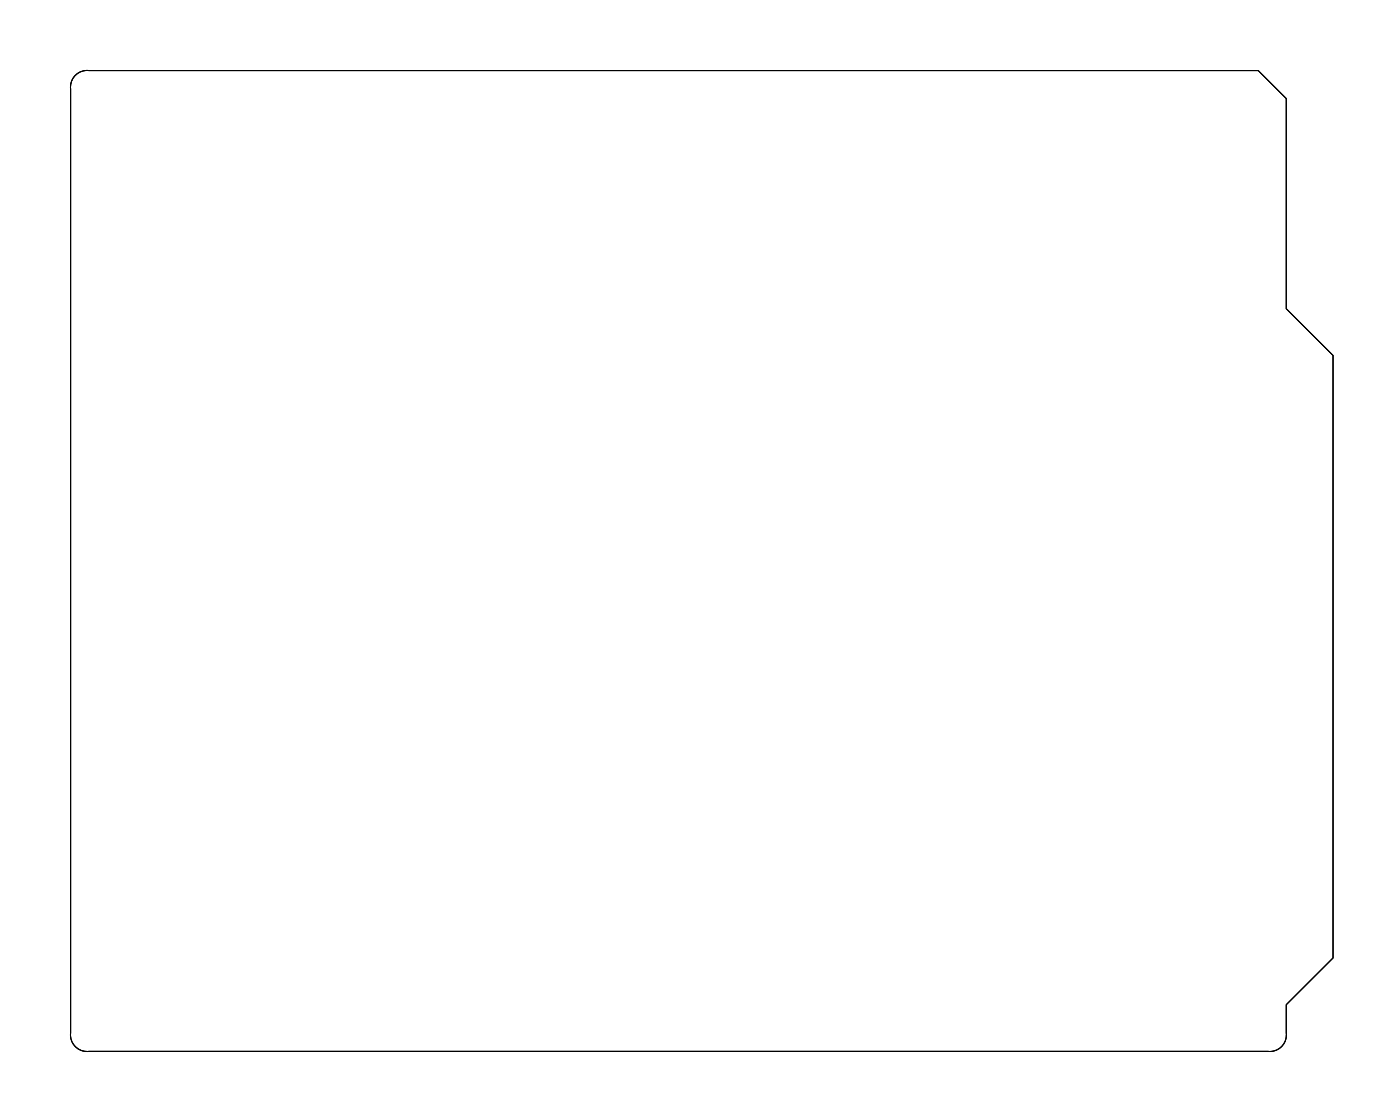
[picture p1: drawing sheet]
<svg xmlns="http://www.w3.org/2000/svg" width="76mm" height="61mm" viewBox="0 0 76 61" stroke-linecap="round" stroke-linejoin="round" font-family="sans-serif">
<path d="M4 4.2a.9 .9 0 0 1 .8-.4h63.4l1.5 1.5v11.4l2.5 2.6v32.6l-2.5 2.5v1.6a.9 .9 0 0 1-1 1h-63.9a.9 .9 0 0 1-1-1v-51.2l.1-.3z" fill="none" stroke="#000" stroke-width=".05"/>
<circle cx="27.6" cy="29.1" r=".6" fill="#fff"/>
<circle cx="27.6" cy="29.1" r=".6" fill="none" stroke="#fff" stroke-width=".65" stroke-linecap="butt"/>
<path d="M27 28.5h1.2v1.2h-1.2z" fill="#fff"/>
<path d="M27 28.5h1.2v1.2h-1.2z" fill="none" stroke="#fff" stroke-width=".65" stroke-linecap="butt"/>
<circle cx="30.1" cy="29.1" r=".6" fill="#fff"/>
<circle cx="30.1" cy="29.1" r=".6" fill="none" stroke="#fff" stroke-width=".65" stroke-linecap="butt"/>
<path d="M49.7 32.1h1.4v1.5h-1.4z" fill="#fff"/>
<path d="M49.7 32.1h1.4v1.5h-1.4z" fill="none" stroke="#fff" stroke-width=".69" stroke-linecap="butt"/>
<circle cx="47.9" cy="32.9" r=".72" fill="#fff"/>
<circle cx="47.9" cy="32.9" r=".72" fill="none" stroke="#fff" stroke-width=".69" stroke-linecap="butt"/>
<circle cx="47.9" cy="30.3" r=".72" fill="#fff"/>
<circle cx="47.9" cy="30.3" r=".72" fill="none" stroke="#fff" stroke-width=".69" stroke-linecap="butt"/>
<circle cx="47.9" cy="27.8" r=".72" fill="#fff"/>
<circle cx="47.9" cy="27.8" r=".72" fill="none" stroke="#fff" stroke-width=".69" stroke-linecap="butt"/>
<circle cx="50.4" cy="32.9" r=".72" fill="#fff"/>
<circle cx="50.4" cy="32.9" r=".72" fill="none" stroke="#fff" stroke-width=".69" stroke-linecap="butt"/>
<circle cx="50.4" cy="30.3" r=".72" fill="#fff"/>
<circle cx="50.4" cy="30.3" r=".72" fill="none" stroke="#fff" stroke-width=".69" stroke-linecap="butt"/>
<circle cx="50.4" cy="27.8" r=".72" fill="#fff"/>
<circle cx="50.4" cy="27.8" r=".72" fill="none" stroke="#fff" stroke-width=".69" stroke-linecap="butt"/>
<circle cx="57" cy="54.5" r=".66" fill="#fff"/>
<circle cx="57" cy="54.5" r=".66" fill="none" stroke="#fff" stroke-width=".61" stroke-linecap="butt"/>
<circle cx="59.6" cy="54.5" r=".66" fill="#fff"/>
<circle cx="59.6" cy="54.5" r=".66" fill="none" stroke="#fff" stroke-width=".61" stroke-linecap="butt"/>
<circle cx="62.1" cy="54.5" r=".66" fill="#fff"/>
<circle cx="62.1" cy="54.5" r=".66" fill="none" stroke="#fff" stroke-width=".61" stroke-linecap="butt"/>
<circle cx="64.6" cy="54.5" r=".66" fill="#fff"/>
<circle cx="64.6" cy="54.5" r=".66" fill="none" stroke="#fff" stroke-width=".61" stroke-linecap="butt"/>
<circle cx="67.2" cy="54.5" r=".66" fill="#fff"/>
<circle cx="67.2" cy="54.5" r=".66" fill="none" stroke="#fff" stroke-width=".61" stroke-linecap="butt"/>
<circle cx="45.3" cy="6.2" r=".66" fill="#fff"/>
<circle cx="45.3" cy="6.2" r=".66" fill="none" stroke="#fff" stroke-width=".61" stroke-linecap="butt"/>
<circle cx="42.8" cy="6.2" r=".66" fill="#fff"/>
<circle cx="42.8" cy="6.2" r=".66" fill="none" stroke="#fff" stroke-width=".61" stroke-linecap="butt"/>
<circle cx="40.3" cy="6.2" r=".66" fill="#fff"/>
<circle cx="40.3" cy="6.2" r=".66" fill="none" stroke="#fff" stroke-width=".61" stroke-linecap="butt"/>
<circle cx="37.7" cy="6.2" r=".66" fill="#fff"/>
<circle cx="37.7" cy="6.2" r=".66" fill="none" stroke="#fff" stroke-width=".61" stroke-linecap="butt"/>
<circle cx="35.2" cy="6.2" r=".66" fill="#fff"/>
<circle cx="35.2" cy="6.2" r=".66" fill="none" stroke="#fff" stroke-width=".61" stroke-linecap="butt"/>
<circle cx="32.6" cy="6.2" r=".66" fill="#fff"/>
<circle cx="32.6" cy="6.2" r=".66" fill="none" stroke="#fff" stroke-width=".61" stroke-linecap="butt"/>
<circle cx="30.1" cy="6.2" r=".66" fill="#fff"/>
<circle cx="30.1" cy="6.2" r=".66" fill="none" stroke="#fff" stroke-width=".61" stroke-linecap="butt"/>
<circle cx="27.6" cy="6.2" r=".66" fill="#fff"/>
<circle cx="27.6" cy="6.2" r=".66" fill="none" stroke="#fff" stroke-width=".61" stroke-linecap="butt"/>
<circle cx="25" cy="6.2" r=".66" fill="#fff"/>
<circle cx="25" cy="6.2" r=".66" fill="none" stroke="#fff" stroke-width=".61" stroke-linecap="butt"/>
<circle cx="22.5" cy="6.2" r=".66" fill="#fff"/>
<circle cx="22.5" cy="6.2" r=".66" fill="none" stroke="#fff" stroke-width=".61" stroke-linecap="butt"/>
<circle cx="67.2" cy="6.2" r=".66" fill="#fff"/>
<circle cx="67.2" cy="6.2" r=".66" fill="none" stroke="#fff" stroke-width=".61" stroke-linecap="butt"/>
<circle cx="64.6" cy="6.2" r=".66" fill="#fff"/>
<circle cx="64.6" cy="6.2" r=".66" fill="none" stroke="#fff" stroke-width=".61" stroke-linecap="butt"/>
<circle cx="62.1" cy="6.2" r=".66" fill="#fff"/>
<circle cx="62.1" cy="6.2" r=".66" fill="none" stroke="#fff" stroke-width=".61" stroke-linecap="butt"/>
<circle cx="59.6" cy="6.2" r=".66" fill="#fff"/>
<circle cx="59.6" cy="6.2" r=".66" fill="none" stroke="#fff" stroke-width=".61" stroke-linecap="butt"/>
<circle cx="57" cy="6.2" r=".66" fill="#fff"/>
<circle cx="57" cy="6.2" r=".66" fill="none" stroke="#fff" stroke-width=".61" stroke-linecap="butt"/>
<circle cx="54.5" cy="6.2" r=".66" fill="#fff"/>
<circle cx="54.5" cy="6.2" r=".66" fill="none" stroke="#fff" stroke-width=".61" stroke-linecap="butt"/>
<circle cx="51.9" cy="6.2" r=".66" fill="#fff"/>
<circle cx="51.9" cy="6.2" r=".66" fill="none" stroke="#fff" stroke-width=".61" stroke-linecap="butt"/>
<circle cx="49.4" cy="6.2" r=".66" fill="#fff"/>
<circle cx="49.4" cy="6.2" r=".66" fill="none" stroke="#fff" stroke-width=".61" stroke-linecap="butt"/>
<circle cx="34.2" cy="54.5" r=".66" fill="#fff"/>
<circle cx="34.2" cy="54.5" r=".66" fill="none" stroke="#fff" stroke-width=".61" stroke-linecap="butt"/>
<circle cx="31.6" cy="54.5" r=".66" fill="#fff"/>
<circle cx="31.6" cy="54.5" r=".66" fill="none" stroke="#fff" stroke-width=".61" stroke-linecap="butt"/>
<circle cx="36.7" cy="54.5" r=".66" fill="#fff"/>
<circle cx="36.7" cy="54.5" r=".66" fill="none" stroke="#fff" stroke-width=".61" stroke-linecap="butt"/>
<circle cx="39.2" cy="54.5" r=".66" fill="#fff"/>
<circle cx="39.2" cy="54.5" r=".66" fill="none" stroke="#fff" stroke-width=".61" stroke-linecap="butt"/>
<circle cx="41.8" cy="54.5" r=".66" fill="#fff"/>
<circle cx="41.8" cy="54.5" r=".66" fill="none" stroke="#fff" stroke-width=".61" stroke-linecap="butt"/>
<circle cx="44.3" cy="54.5" r=".66" fill="#fff"/>
<circle cx="44.3" cy="54.5" r=".66" fill="none" stroke="#fff" stroke-width=".61" stroke-linecap="butt"/>
<circle cx="46.9" cy="54.5" r=".66" fill="#fff"/>
<circle cx="46.9" cy="54.5" r=".66" fill="none" stroke="#fff" stroke-width=".61" stroke-linecap="butt"/>
<circle cx="49.4" cy="54.5" r=".66" fill="#fff"/>
<circle cx="49.4" cy="54.5" r=".66" fill="none" stroke="#fff" stroke-width=".61" stroke-linecap="butt"/>
<circle cx="54.5" cy="54.5" r=".66" fill="#fff"/>
<circle cx="54.5" cy="54.5" r=".66" fill="none" stroke="#fff" stroke-width=".61" stroke-linecap="butt"/>
</svg>
